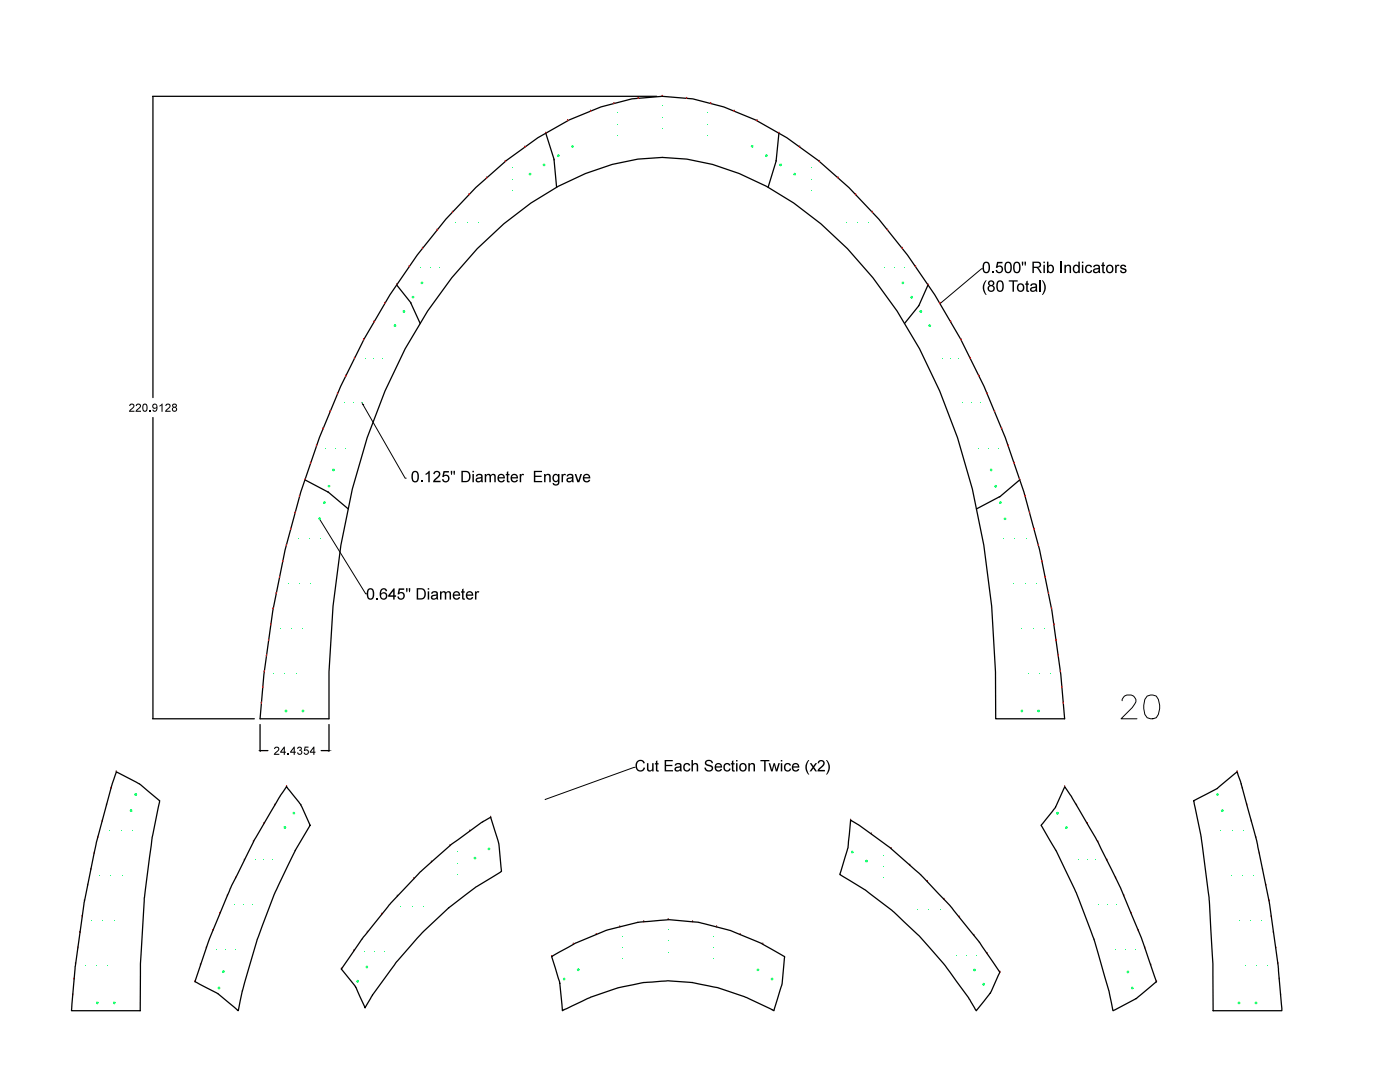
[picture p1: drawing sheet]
<svg xmlns="http://www.w3.org/2000/svg" width="279mm" height="216mm" viewBox="0 0 279 216" stroke-linecap="round" stroke-linejoin="round" font-family="sans-serif">
<path d="M132.2 19.2l-6.1 .5a56.5 56.5 0 0 0-25 12.3 108.4 108.4 0 0 0-23.3 26.8 172.7 172.7 0 0 0-23.4 63.1l-1.7 12.7-.8 8.8h13.8a181 181 0 0 1 4.6-45.8 115.3 115.3 0 0 1 15-35.5 75 75 0 0 1 26.1-24.9 44.1 44.1 0 0 1 20.8-5.8M108.9 26.6l1.7 5.2M110.6 31.9l.5 5.5M79.2 56.9l2.8 3.5M82 60.5l1.9 4.1M60.9 95.8l4.5 2.4M65.5 98.2l4 3.4" fill="none" stroke="#000" stroke-width=".25"/>
<path d="M196.1 53.6h-.2l-8.2 6.9M72.4 80.7l8.5 14.7h.2M63.8 103.7l9.2 14.8h.2M223.9 139.8a1.29 1.29 0 0 1 1-1.1h.9a1.18 1.18 0 0 1 .6 1.8l-.4 .7-2.3 2.2h3.2M228.9 138.9a1.54 1.54 0 0 1 2.3 .7 3.9 3.9 0 0 1-.4 3.6 1.59 1.59 0 0 1-2.3-.7 4 4 0 0 1 .4-3.6zM126.7 153.1l-17.9 6.4" fill="none" stroke="#000" stroke-width=".2"/>
<g fill="none" stroke="#0f0" stroke-width=".2">
<circle cx="57.1" cy="141.9" r=".17"/>
<circle cx="60.5" cy="141.9" r=".17"/>
</g>
<g fill="#000">
<path d="M196.7 55.9h.2l-.3 .5a2.33 2.33 0 0 0 .3 2.4h-.2a2.1 2.1 0 0 1 0-2.9zM198 54.2h.3v.3h-.3zM199 52.3h1.1v.2h-.9l-.1 .6a.75 .75 0 0 1 1 .4 .75 .75 0 0 1-.5 1 .75 .75 0 0 1-.9-.6h.3a.47 .47 0 0 0 .7 .2 .47 .47 0 0 0 .1-.7 .47 .47 0 0 0-.8 .1l-.3-.1zM201.3 55.9h1.8v.3h-.7v2h-.3v-2h-.8zM204.8 56.2l.3-.2v.6h.2v.2h-.2v1l.3 .4a.4 .4 0 0 1-.5 0 .4 .4 0 0 1-.1-.4v-1h-.2v-.2h.2zM207.9 55.9h.2a2.1 2.1 0 0 1 0 2.9h-.2a2.37 2.37 0 0 0 0-2.9zM212.4 52.8h.3v.3a.56 .56 0 0 1 .7-.3 .56 .56 0 0 1 .4 .7v1h-.3v-1a.39 .39 0 0 0-.5-.5 .39 .39 0 0 0-.3 .6v.9h-.3zM216.7 53a.71 .71 0 0 1 1.2 .3h-.2a.48 .48 0 0 0-.7-.2 .48 .48 0 0 0-.2 .8 .43 .43 0 0 0 .5 .4 .43 .43 0 0 0 .4-.4h.3a.77 .77 0 0 1-1.1 .6 .77 .77 0 0 1-.3-1.2zM220 52.4l.3-.1v.5h.2v.3h-.2v.9l.3 .5a.4 .4 0 0 1-.5 0 .4 .4 0 0 1-.1-.5v-.9h-.2v-.3h.2zM222.6 52.8h.2v.3l.2-.3h.3l.1 .1-.1 .2a.34 .34 0 0 0-.4 .1 .34 .34 0 0 0-.1 .4v.9h-.2zM223.7 53a.67 .67 0 0 1 1 .3h-.2a.28 .28 0 0 0-.4-.3 .28 .28 0 0 0-.2 .4h.1a.66 .66 0 0 1 .8 .9 .71 .71 0 0 1-.8 .2 .71 .71 0 0 1-.5-.5l.3-.1a.34 .34 0 0 0 .4 .4 .34 .34 0 0 0 .2-.4 .8 .8 0 0 1-.8-.7zM84 95.9h.3v.3h-.3z"/>
<path d="M84.9 94.5l.7-.6h.2v2.3h-.3v-1.7l-.6 .3zM86.7 94.1a.74 .74 0 0 1 1.1 .2 .74 .74 0 0 1-.4 1.1l-.6 .5h1.1v.3h-1.5l.3-.6a1.47 1.47 0 0 0 .9-1.2l-.4-.2-.3 .1-.1 .3h-.3zM88.5 94h1.1v.3h-.9l-.1 .6a.75 .75 0 0 1 1.1 .4 .75 .75 0 0 1-.6 .9 .75 .75 0 0 1-.9-.6h.3a.47 .47 0 0 0 .7 .2 .47 .47 0 0 0 .1-.7 .47 .47 0 0 0-.8 .1h-.2zM96.7 94.6h.3v.2a.5 .5 0 0 1 .5-.3 .5 .5 0 0 1 .4 .3 .52 .52 0 0 1 .6-.3 .52 .52 0 0 1 .4 .6v1.1h-.3v-1a.33 .33 0 0 0-.2-.4 .33 .33 0 0 0-.4 .3v1.1h-.3v-1a.36 .36 0 0 0-.5-.4 .36 .36 0 0 0-.2 .6v.8h-.3zM101.1 94.2l.3-.2v.6h.3v.2h-.3v1l.3 .4a.4 .4 0 0 1-.4 0 .4 .4 0 0 1-.2-.4v-1h-.2v-.2h.2zM103.7 94.6h.3v.2l.1-.2h.4h.1l-.1 .3a.34 .34 0 0 0-.4 0 .34 .34 0 0 0-.1 .4v.9h-.3zM106.5 93.9h1.7v.3h-1.4v.7h1.3v.3h-1.3v.8h1.4v.2h-1.7zM108.6 94.6h.3v.2a.56 .56 0 0 1 .7-.2 .56 .56 0 0 1 .3 .6v1h-.3v-1a.39 .39 0 0 0-.4-.4 .39 .39 0 0 0-.3 .5v.9h-.3zM112.1 94.6h.2v.2l.2-.2h.3h.1v.3a.34 .34 0 0 0-.5 0 .34 .34 0 0 0 0 .4v.9h-.3zM114.7 94.6h.3l.4 1.3 .4-1.3h.3l-.5 1.6h-.4zM75.1 119.3h.3v.3h-.3zM79.6 117.4h1.1v.3h-.9l-.1 .6a.75 .75 0 0 1 1 .4 .75 .75 0 0 1-.5 1 .75 .75 0 0 1-.9-.7h.3a.47 .47 0 0 0 .7 .3 .47 .47 0 0 0 .1-.8 .47 .47 0 0 0-.8 .1h-.3z"/>
<path d="M87.8 118h.3v.2a.5 .5 0 0 1 .5-.3 .5 .5 0 0 1 .4 .3 .52 .52 0 0 1 .6-.3 .52 .52 0 0 1 .4 .6v1.1h-.3v-1a.33 .33 0 0 0-.2-.4 .33 .33 0 0 0-.4 .3v1.1h-.3v-1a.36 .36 0 0 0-.5-.4 .36 .36 0 0 0-.2 .6v.8h-.3zM92.2 117.6l.3-.2v.6h.3v.2h-.3v1l.3 .5a.4 .4 0 0 1-.5-.1 .4 .4 0 0 1-.1-.4v-1h-.2v-.2h.2zM94.8 118h.2v.2l.2-.2h.3h.2l-.1 .3a.34 .34 0 0 0-.5 0 .34 .34 0 0 0 0 .4v.9h-.3zM127.2 151.9a.92 .92 0 0 1 1.5 .4h-.3a.68 .68 0 0 0-.9-.4 .68 .68 0 0 0-.4 .9 .69 .69 0 0 0 .5 .9 .69 .69 0 0 0 .8-.6l.3 .1a1.01 1.01 0 0 1-1.3 .7 1.01 1.01 0 0 1-.6-1.4zM129.1 152.3h.3v.9a.4 .4 0 0 0 .4 .5 .4 .4 0 0 0 .4-.5v-.9h.2v1.6h-.2v-.2a.56 .56 0 0 1-.7 .2 .56 .56 0 0 1-.4-.6zM130.9 151.9l.3-.2v.6h.2v.2h-.2v1l.3 .4a.4 .4 0 0 1-.5 0 .4 .4 0 0 1-.1-.4v-1h-.2v-.2h.2zM132.6 151.6h1.7v.3h-1.4v.7h1.3v.3h-1.3v.8h1.4v.2h-1.7zM136.5 152.5a.71 .71 0 0 1 1.3 .2l-.3 .1a.48 .48 0 0 0-.7-.2 .48 .48 0 0 0-.2 .7 .43 .43 0 0 0 .5 .4 .43 .43 0 0 0 .4-.4l.3 .1a.78 .78 0 0 1-1.1 .5 .78 .78 0 0 1-.3-1.1zM138 151.6h.3v.9a.57 .57 0 0 1 .7-.2 .57 .57 0 0 1 .3 .6v1h-.3v-1a.39 .39 0 0 0-.4-.4 .39 .39 0 0 0-.3 .5v.9h-.3zM140.9 151.8a.87 .87 0 0 1 1.4 .5h-.3a.49 .49 0 0 0-.6-.5 .49 .49 0 0 0-.4 .6l.1 .1a1.04 1.04 0 0 1 1.2 1 .91 .91 0 0 1-1 .5 .91 .91 0 0 1-.7-.8h.3a.56 .56 0 0 0 .5 .5 .56 .56 0 0 0 .6-.6l-.2-.1a.96 .96 0 0 1-1.1-.9zM144.6 152.5a.71 .71 0 0 1 1.2 .2l-.3 .1a.48 .48 0 0 0-.7-.2 .48 .48 0 0 0-.1 .7 .43 .43 0 0 0 .4 .4 .43 .43 0 0 0 .4-.4l.3 .1a.78 .78 0 0 1-1 .5 .78 .78 0 0 1-.4-1.1zM146.1 151.9l.3-.2v.6h.2v.2h-.2v1l.2 .4a.4 .4 0 0 1-.4 0 .4 .4 0 0 1-.1-.4v-1h-.2v-.2h.2z"/>
<path d="M149.3 152.3h.3v.2a.56 .56 0 0 1 .7-.2 .56 .56 0 0 1 .4 .6v1h-.3v-1a.39 .39 0 0 0-.5-.4 .39 .39 0 0 0-.3 .5v.9h-.3zM151.8 151.6h1.7v.3h-.7v2h-.3v-2h-.7zM153.4 152.3h.3l.4 1.3 .3-1.3h.2l.4 1.2 .3-1.2h.3l-.5 1.6h-.3l-.3-1.2-.3 1.2h-.3zM156.6 152.5a.71 .71 0 0 1 1.3 .2l-.3 .1a.48 .48 0 0 0-.7-.2 .48 .48 0 0 0-.1 .7 .43 .43 0 0 0 .4 .4 .43 .43 0 0 0 .4-.4l.3 .1a.78 .78 0 0 1-1 .5 .78 .78 0 0 1-.4-1.1zM161.3 151.6h.2l-.3 .5a2.33 2.33 0 0 0 .3 2.5h-.2a2.11 2.11 0 0 1 0-3zM161.6 152.3h.3l.4 .5 .4-.5h.4l-.6 .8 .6 .8h-.4l-.4-.6-.4 .6h-.3l.5-.8zM163.4 151.8a.74 .74 0 0 1 1.1 .2 .74 .74 0 0 1-.4 1.1l-.6 .5h1.1v.3h-1.5l.3-.6a1.47 1.47 0 0 0 .9-1.2l-.4-.2-.3 .1-.1 .3h-.3zM164.8 151.6h.2a2.11 2.11 0 0 1 0 3h-.2a2.37 2.37 0 0 0 0-3z"/>
<path d="M196.3 52.4a.75 .75 0 0 1 .9-.1 .75 .75 0 0 1 .4 .9 .95 .95 0 0 1-1 1.3 1.56 1.56 0 0 1-.3-2.1zM196.5 52.6a1.21 1.21 0 0 0 .3 1.7 1.16 1.16 0 0 0 .2-1.8z"/>
<path d="M197.3 56.1a.59 .59 0 0 1 1 0 .59 .59 0 0 1-.2 .9 .67 .67 0 0 1 .2 1 .67 .67 0 0 1-1 0 .67 .67 0 0 1 .2-1l-.3-.3zM197.5 56.5a.35 .35 0 0 0 .7 0 .35 .35 0 0 0-.7 0zM197.4 57.6a.45 .45 0 0 0 .9 0 .45 .45 0 0 0-.9 0z"/>
<path d="M199.1 56.2a.75 .75 0 0 1 .9-.2 .75 .75 0 0 1 .3 .9 .95 .95 0 0 1-.9 1.3 1.56 1.56 0 0 1-.3-2zM199.3 56.3a1.21 1.21 0 0 0 .3 1.7 1.16 1.16 0 0 0 .2-1.8z"/>
<path d="M200.7 52.4a.75 .75 0 0 1 .9-.1 .75 .75 0 0 1 .3 .9 .95 .95 0 0 1-.9 1.3 1.56 1.56 0 0 1-.3-2.1zM200.9 52.6a1.21 1.21 0 0 0 .3 1.7 1.16 1.16 0 0 0 .2-1.8z"/>
<path d="M202.4 52.4a.75 .75 0 0 1 .9-.1 .75 .75 0 0 1 .4 .9 .95 .95 0 0 1-1 1.3 1.56 1.56 0 0 1-.3-2.1zM202.6 52.6a1.21 1.21 0 0 0 .3 1.7 1.16 1.16 0 0 0 .2-1.8z"/>
<path d="M203.2 56.7a.81 .81 0 0 1 1.2 .7 .81 .81 0 0 1-1.3 .6l-.2-.6zM203.4 56.9a.54 .54 0 0 0-.1 .8 .54 .54 0 0 0 .8 0 .55 .55 0 0 0 0-.7 .55 .55 0 0 0-.7-.1z"/>
<path d="M203.9 52.2h.3v.8h-.2zM204.5 52.2h.3l-.1 .8h-.2z"/>
<path d="M206 52.2h1a.62 .62 0 0 1 .8 .5 .62 .62 0 0 1-.6 .7l.7 1.1h-.3l-.3-.5a.76 .76 0 0 0-1-.5v1h-.3zM206.3 52.5v.7h.7a.4 .4 0 0 0 .5-.3 .4 .4 0 0 0-.5-.4z"/>
<path d="M205.7 56.7a.74 .74 0 0 1 1-.1 .74 .74 0 0 1 .3 .9l.1 .7h-.3l-.1-.2a.56 .56 0 0 1-.8 .2 .56 .56 0 0 1-.2-.8l1-.2a.4 .4 0 0 0-.4-.5 .4 .4 0 0 0-.4 .4l-.3-.1zM205.9 57.6a.42 .42 0 0 0 .5 .4 .42 .42 0 0 0 .3-.6z"/>
<path d="M208.2 52.2h.3v.3h-.3zM208.2 52.8h.3v1.7h-.3z"/>
<path d="M208.9 52.2h.3v.8a.7 .7 0 0 1 1 0 .7 .7 0 0 1 .1 .9 .6 .6 0 0 1-.4 .6 .6 .6 0 0 1-.7-.2v.2h-.3zM209.4 53.2a.61 .61 0 0 0-.2 .7 .61 .61 0 0 0 .6 .3 .62 .62 0 0 0 .3-.7 .62 .62 0 0 0-.6-.4z"/>
<path d="M214.3 53l.5-.2 .4 .2v-.8h.3v2.3h-.3v-.2a.74 .74 0 0 1-1-.1 .74 .74 0 0 1 0-1zM214.5 53.2a.55 .55 0 0 0-.1 .7 .55 .55 0 0 0 .7 .2 .55 .55 0 0 0 .1-.7 .55 .55 0 0 0-.7-.2z"/>
<path d="M215.9 52.2h.3v.3h-.3zM215.9 52.8h.3v1.7h-.3z"/>
<path d="M218.3 53a.74 .74 0 0 1 .9-.1 .74 .74 0 0 1 .3 .9l.1 .7h-.3l-.1-.2a.56 .56 0 0 1-.8 .2 .56 .56 0 0 1-.1-.8l.9-.3a.4 .4 0 0 0-.3-.4 .4 .4 0 0 0-.5 .3h-.2zM218.5 53.9h-.1a.42 .42 0 0 0 .6 .4 .42 .42 0 0 0 .2-.6z"/>
<path d="M221 53a.81 .81 0 0 1 1.2 .7 .81 .81 0 0 1-1.3 .6l-.2-.6zM221.1 53.2a.54 .54 0 0 0 0 .8 .54 .54 0 0 0 .8 0 .55 .55 0 0 0-.1-.7 .55 .55 0 0 0-.7-.1z"/>
<path d="M82.3 94.2a.75 .75 0 0 1 .9-.1 .75 .75 0 0 1 .4 .8 .95 .95 0 0 1-.9 1.3 1.56 1.56 0 0 1-.4-2zM82.5 94.4a1.21 1.21 0 0 0 .4 1.6 1.16 1.16 0 0 0 .1-1.8z"/>
<path d="M90 93.9h.3l-.1 .8h-.2zM90.5 93.9h.3l-.1 .8h-.1z"/>
<path d="M92.1 93.9h.7a1.14 1.14 0 0 1 1.1 1.2 1.14 1.14 0 0 1-1 1.1h-.8zM92.4 94.2v1.8h.4a.89 .89 0 0 0 .8-.9 .89 .89 0 0 0-.8-.9z"/>
<path d="M94.3 93.9h.3v.3h-.3zM94.3 94.6h.3v1.6h-.3z"/>
<path d="M95.1 94.8a.74 .74 0 0 1 .9-.2 .74 .74 0 0 1 .3 .9l.1 .7h-.3l-.1-.2a.56 .56 0 0 1-.8 .2 .56 .56 0 0 1-.1-.8l.9-.2a.4 .4 0 0 0-.3-.4 .4 .4 0 0 0-.5 .3l-.3-.1zM95.3 95.6l-.1 .1a.42 .42 0 0 0 .6 .3 .42 .42 0 0 0 .2-.6z"/>
<path d="M99.5 94.8a.76 .76 0 0 1 .9-.2 .76 .76 0 0 1 .4 .9h-1.2a.48 .48 0 0 0 .3 .5 .48 .48 0 0 0 .6-.3l.3 .1a.81 .81 0 0 1-1.2 .3 .81 .81 0 0 1-.2-1.2zM99.7 94.9l-.1 .3h.9l-.3-.4z"/>
<path d="M102.1 94.8a.76 .76 0 0 1 .9-.2 .76 .76 0 0 1 .4 .9h-1.2a.48 .48 0 0 0 .3 .5 .48 .48 0 0 0 .6-.3l.3 .1a.81 .81 0 0 1-1.2 .3 .81 .81 0 0 1-.2-1.2zM102.3 94.9l-.1 .3h.9l-.3-.4z"/>
<path d="M110.4 94.8l.3-.2h.4l.3 .2v-.2h.3v1.4a.71 .71 0 0 1-.6 .9 .71 .71 0 0 1-.8-.6l.3 .1a.44 .44 0 0 0 .6 .2 .44 .44 0 0 0 .2-.6 .75 .75 0 0 1-1-.1 .75 .75 0 0 1-.1-.9zM110.7 94.9a.54 .54 0 0 0-.2 .8 .54 .54 0 0 0 .7 .1 .54 .54 0 0 0 .2-.7 .54 .54 0 0 0-.7-.2z"/>
<path d="M113.2 94.8a.74 .74 0 0 1 .9-.2 .74 .74 0 0 1 .3 .9l.1 .7h-.3l-.1-.2a.56 .56 0 0 1-.8 .2 .56 .56 0 0 1-.1-.8l.9-.2a.4 .4 0 0 0-.3-.4 .4 .4 0 0 0-.4 .3l-.3-.1zM113.4 95.6v.1a.42 .42 0 0 0 .5 .3 .42 .42 0 0 0 .2-.6z"/>
<path d="M116.5 94.8a.76 .76 0 0 1 .9-.2 .76 .76 0 0 1 .4 .9h-1.2a.48 .48 0 0 0 .3 .5 .48 .48 0 0 0 .6-.3l.3 .1a.81 .81 0 0 1-1.2 .3 .81 .81 0 0 1-.2-1.2zM116.7 94.9l-.1 .3h.9l-.2-.4z"/>
<path d="M73.4 117.6a.75 .75 0 0 1 .9-.1 .75 .75 0 0 1 .4 .8 .95 .95 0 0 1-1 1.4 1.56 1.56 0 0 1-.3-2.1zM73.6 117.8a1.21 1.21 0 0 0 .3 1.6 1.16 1.16 0 0 0 .2-1.7z"/>
<path d="M76 117.6a.7 .7 0 0 1 .7-.2 .7 .7 0 0 1 .6 .5l-.3 .1a.47 .47 0 0 0-.6-.4 .47 .47 0 0 0-.3 .7v.2a.75 .75 0 0 1 1 0 .75 .75 0 0 1 0 1.1 .75 .75 0 0 1-1.1-.2l-.2-.8zM76.1 118.9a.5 .5 0 0 0 1 0 .5 .5 0 0 0-1 0z"/>
<path d="M78.5 117.4h.3v1.4h.2v.3h-.2v.5h-.3v-.5h-1v-.3zM78.5 118l-.7 .8h.7z"/>
<path d="M81 117.4h.3v.8h-.2zM81.6 117.4h.3l-.1 .8h-.1z"/>
<path d="M83.2 117.4h.7a1.14 1.14 0 0 1 1.1 1.1 1.14 1.14 0 0 1-1 1.1h-.8zM83.5 117.6v1.8h.4a.89 .89 0 0 0 .8-.9 .89 .89 0 0 0-.8-.9z"/>
<path d="M85.4 117.4h.3v.3h-.3zM85.4 118h.3v1.6h-.3z"/>
<path d="M86.1 118.2a.74 .74 0 0 1 1-.2 .74 .74 0 0 1 .3 .9l.1 .7h-.3l-.1-.2a.56 .56 0 0 1-.8 .3 .56 .56 0 0 1-.1-.9l.9-.2a.4 .4 0 0 0-.4-.4 .4 .4 0 0 0-.4 .3h-.3zM86.4 119l-.1 .1a.42 .42 0 0 0 .5 .3 .42 .42 0 0 0 .3-.6z"/>
<path d="M90.6 118.2a.76 .76 0 0 1 .9-.2 .76 .76 0 0 1 .3 .9h-1.2a.48 .48 0 0 0 .4 .5 .48 .48 0 0 0 .5-.3l.3 .1a.81 .81 0 0 1-1.1 .4 .81 .81 0 0 1-.3-1.2zM90.8 118.3l-.2 .3h.9l-.2-.4z"/>
<path d="M93.2 118.2a.76 .76 0 0 1 .9-.2 .76 .76 0 0 1 .4 .9h-1.2a.48 .48 0 0 0 .3 .5 .48 .48 0 0 0 .6-.3l.2 .1a.81 .81 0 0 1-1.1 .4 .81 .81 0 0 1-.2-1.2zM93.4 118.3l-.1 .3h.9l-.3-.4z"/>
<path d="M134.8 152.5a.74 .74 0 0 1 .9-.2 .74 .74 0 0 1 .3 .9l.1 .7h-.3l-.1-.2a.56 .56 0 0 1-.8 .2 .56 .56 0 0 1-.1-.8l.9-.2a.4 .4 0 0 0-.3-.4 .4 .4 0 0 0-.5 .3l-.3-.1zM135 153.3l-.1 .1a.42 .42 0 0 0 .6 .3 .42 .42 0 0 0 .2-.6z"/>
<path d="M142.8 152.5a.76 .76 0 0 1 .9-.2 .76 .76 0 0 1 .4 .9h-1.2a.48 .48 0 0 0 .4 .5 .48 .48 0 0 0 .5-.3l.3 .1a.81 .81 0 0 1-1.2 .4 .81 .81 0 0 1-.2-1.3zM143.1 152.6l-.2 .3h.9l-.2-.4z"/>
<path d="M146.9 151.6h.3v.3h-.3zM146.9 152.3h.3v1.6h-.3z"/>
<path d="M147.8 152.4a.81 .81 0 0 1 1.2 .7 .81 .81 0 0 1-1.3 .6l-.2-.6zM147.9 152.6a.54 .54 0 0 0 0 .8 .54 .54 0 0 0 .8 0 .55 .55 0 0 0-.1-.7 .55 .55 0 0 0-.7-.1z"/>
<path d="M155.8 151.6h.3v.3h-.3zM155.8 152.3h.3v1.6h-.3z"/>
<path d="M158.2 152.5a.76 .76 0 0 1 .9-.2 .76 .76 0 0 1 .4 .9h-1.2a.48 .48 0 0 0 .4 .5 .48 .48 0 0 0 .5-.3l.3 .1a.81 .81 0 0 1-1.2 .4 .81 .81 0 0 1-.2-1.3zM158.5 152.6l-.2 .3h.9l-.2-.4z"/>
</g>
<path d="M187.6 60.6l.1-.1zM72.4 80.6l.1 .1z" fill="#000" stroke="#000" stroke-width=".2"/>
<path d="M207.5 55.9v2.3M211.8 52.2v2.3" fill="none" stroke="#000" stroke-width=".29"/>
<g fill="none" stroke="#f00" stroke-width=".25">
<path d="M127.3 19.6h.1M132.2 19.2h.1M93.6 38.9h.1M97.1 35.5h.1M100.8 32.2h.1M104.8 29.3h.1M108.9 26.6h.1M113.3 24.1h.1M117.9 22.2h.1M122.5 20.7h.1M79.2 56.9h.1M81.7 53.2h.1"/>
<path d="M84.3 49.5h.1M87.2 45.9h.1M90.3 42.3h.1M67.4 78.6h.1M69 75.1h.1M70.7 71.5h.1M72.6 67.8h.1M74.6 64.2h.1M76.8 60.5h.1M59.8 99.1h.1M60.9 95.8h.1M62 92.4h.1"/>
<path d="M63.2 89h.1M64.5 85.6h.1M65.9 82.1h.1M55.1 118.4h.1M55.8 115.2h.1M56.4 112.1h.1M57.2 108.8h.1M58 105.6h.1M58.9 102.4h.1M52.5 137.2h.1M52.7 134h.1M53.2 130.9h.1"/>
<path d="M53.6 127.8h.1M54 124.7h.1M54.5 121.5h.1M52.2 140.3h.1"/>
</g>
<g fill="none" stroke="#0f0" stroke-width=".2">
<circle cx="105.8" cy="34.8" r=".17"/>
<circle cx="108.6" cy="32.9" r=".17"/>
<circle cx="111.4" cy="31.1" r=".17"/>
<circle cx="114.3" cy="29.2" r=".17"/>
<circle cx="82.4" cy="59.3" r=".17"/>
<circle cx="84.2" cy="56.4" r=".17"/>
<circle cx="78.8" cy="65" r=".17"/>
<circle cx="80.6" cy="62.1" r=".17"/>
<circle cx="65.7" cy="97" r=".17"/>
<circle cx="66.5" cy="93.8" r=".17"/>
<circle cx="63.8" cy="103.5" r=".17"/>
<circle cx="64.7" cy="100.3" r=".17"/>
</g>
<path d="M132.2 19.2l6.1 .5a56.5 56.5 0 0 1 25 12.3 108.4 108.4 0 0 1 23.3 26.8 172.7 172.7 0 0 1 23.3 63.1l1.8 12.7 .8 8.8h-13.8a181 181 0 0 0-4.6-45.8 115.3 115.3 0 0 0-15.1-35.5 75 75 0 0 0-26-24.9 44.1 44.1 0 0 0-20.8-5.8M154.9 32.1l-1.6 5.3M155.4 26.6l-.5 5.4M185.2 56.9l-1.8 4.1M183.3 61.1l-2.8 3.5M199.4 99.1l-4.5 2.5M203.5 95.8l-3.9 3.3" fill="none" stroke="#000" stroke-width=".25"/>
<g fill="none" stroke="#0f0" stroke-width=".2">
<circle cx="203.9" cy="141.9" r=".17"/>
<circle cx="207.3" cy="141.9" r=".17"/>
</g>
<g fill="none" stroke="#f00" stroke-width=".25">
<path d="M137 19.6h.1M141.9 20.7h.1M146.5 22.2h.1M151.1 24.1h.1M155.4 26.6h.1M159.6 29.3h.1M163.5 32.2h.1M167.3 35.5h.1M170.8 38.9h.1M174.1 42.3h.1M177.1 45.9h.1M180 49.5h.1"/>
<path d="M182.7 53.2h.1M185.2 56.9h.1M187.6 60.5h.1M189.7 64.2h.1M191.8 67.8h.1M193.6 71.5h.1M195.4 75.1h.1M197 78.6h.1M198.5 82.1h.1M199.9 85.6h.1M201.2 89h.1M202.4 92.4h.1"/>
<path d="M203.5 95.8h.1M204.6 99.1h.1M205.5 102.4h.1M206.4 105.6h.1M207.2 108.8h.1M207.9 112.1h.1M208.6 115.2h.1M209.3 118.4h.1M209.9 121.5h.1M210.4 124.7h.1M210.8 127.8h.1M211.2 130.9h.1"/>
<path d="M211.6 134h.1M211.9 137.2h.1M212.2 140.3h.1"/>
</g>
<g fill="none" stroke="#0f0" stroke-width=".2">
<circle cx="150.1" cy="29.2" r=".17"/>
<circle cx="153" cy="31.1" r=".17"/>
<circle cx="155.8" cy="32.9" r=".17"/>
<circle cx="158.6" cy="34.8" r=".17"/>
<circle cx="180.2" cy="56.4" r=".17"/>
<circle cx="181.9" cy="59.3" r=".17"/>
<circle cx="183.8" cy="62.1" r=".17"/>
<circle cx="185.5" cy="65" r=".17"/>
<circle cx="197.8" cy="93.8" r=".17"/>
<circle cx="198.7" cy="97" r=".17"/>
<circle cx="199.6" cy="100.3" r=".17"/>
<circle cx="200.6" cy="103.5" r=".17"/>
<circle cx="19.4" cy="200.1" r=".17"/>
<circle cx="22.8" cy="200.1" r=".17"/>
</g>
<path d="M110.6 31.8v.1M154.9 32v.1M82 60.4v.1M183.4 61l-.1 .1M65.4 98.2h.1M199.6 99.1h-.2" fill="none" stroke="#000" stroke-width=".25"/>
<g fill="none" stroke="#f00" stroke-width=".25">
<path d="M22.1 157.3h.1M23.2 154h.1M16.8 179.7h.1M17.5 176.6h.1M18.1 173.5h.1M18.8 170.3h.1M19.5 167.1h.1M20.4 163.9h.1M21.3 160.6h.1M14.5 198.5h.1M14.8 195.4h.1M15.1 192.3h.1"/>
<path d="M15.5 189.1h.1M16 186.1h.1M16.4 182.9h.1"/>
</g>
<g fill="none" stroke="#0f0" stroke-width=".2">
<circle cx="27.1" cy="158.5" r=".17"/>
<circle cx="26.2" cy="161.8" r=".17"/>
</g>
<path d="M23.2 154l4.6 2.4 4.1 3.4-1.5 7.3-1.6 12.1-.8 13.1v9.4h-13.7l.7-8.8 1.8-12.8 2.5-12.2 3.1-11.5z" fill="none" stroke="#000" stroke-width=".25"/>
<path d="M57.2 157h.1M45.4 178.7h.1M47 175.2h.1M48.8 171.6h.1M50.6 167.9h.1M52.7 164.3h.1M54.8 160.7h.1M38.9 195.9h.1M40 192.5h.1M41.2 189.1h.1M42.5 185.7h.1M43.9 182.2h.1" fill="none" stroke="#f00" stroke-width=".25"/>
<g fill="none" stroke="#0f0" stroke-width=".2">
<circle cx="56.9" cy="165.1" r=".17"/>
<circle cx="58.6" cy="162.3" r=".17"/>
<circle cx="43.7" cy="197.1" r=".17"/>
<circle cx="44.6" cy="193.9" r=".17"/>
</g>
<path d="M57.2 157l2.8 3.5 1.9 4.2-3 5-4.2 8.7-3.4 9.1-3 10.2-.8 4-4-3.5-4.6-2.3 2.9-8.5 4.4-10.7 4.6-9.1 5.1-8.8z" fill="none" stroke="#000" stroke-width=".25"/>
<path d="M79.3 178.8h.1M82.6 175.3h.1M86.1 172h.1M89.8 168.7h.1M93.8 165.8h.1M97.9 163.1h.1M68.1 193.4h.1M70.7 189.7h.1M73.3 186h.1M76.2 182.4h.1" fill="none" stroke="#f00" stroke-width=".25"/>
<g fill="none" stroke="#0f0" stroke-width=".2">
<circle cx="94.8" cy="171.2" r=".17"/>
<circle cx="97.6" cy="169.4" r=".17"/>
<circle cx="71.4" cy="195.8" r=".17"/>
<circle cx="73.2" cy="193" r=".17"/>
</g>
<path d="M83.9 173.9l6.2-5.5 6.2-4.4 1.6-.9 1.7 5.3 .5 5.5-5.1 3.1-5.7 4.4a79.3 79.3 0 0 0-10.1 10.5l-4.9 6.7-1.4 2.5-1.9-4.3-2.9-3.4 4.1-6 5.5-6.8z" fill="none" stroke="#000" stroke-width=".25"/>
<path d="M110.1 190.9h.1M114.4 188.4h.1M119 186.5h.1M123.7 185h.1M128.5 183.9h.1M133.4 183.5h.1" fill="none" stroke="#f00" stroke-width=".25"/>
<g fill="none" stroke="#0f0" stroke-width=".2">
<circle cx="112.6" cy="195.4" r=".17"/>
<circle cx="115.4" cy="193.5" r=".17"/>
</g>
<path d="M138.2 183.9h.1M143 185h.1M147.7 186.5h.1M152.2 188.4h.1" fill="none" stroke="#f00" stroke-width=".25"/>
<g fill="none" stroke="#0f0" stroke-width=".2">
<circle cx="151.3" cy="193.5" r=".17"/>
<circle cx="154.1" cy="195.4" r=".17"/>
</g>
<path d="M110.1 190.8l4.8-2.6 6.1-2.6 6.3-1.6 6.3-.5 5.8 .5 6.3 1.6 6.2 2.6 4.7 2.7v.1l-.5 5.3-1.7 5.4-5.4-2.6-5.7-2-5.1-1.1-4.8-.3-5 .3-5.1 1.1-5.4 1.8-5.6 2.8-.6-5.6z" fill="none" stroke="#000" stroke-width=".25"/>
<path d="M169.8 163.7h.1M173.9 166.4h.1M177.8 169.3h.1M181.6 172.6h.1M185.1 175.9h.1M188.4 179.5h.1M191.5 183h.1M194.4 186.6h.1M197 190.3h.1M199.6 194h.1" fill="none" stroke="#f00" stroke-width=".25"/>
<g fill="none" stroke="#0f0" stroke-width=".2">
<circle cx="170.1" cy="170" r=".17"/>
<circle cx="172.9" cy="171.8" r=".17"/>
<circle cx="194.5" cy="193.5" r=".17"/>
<circle cx="196.3" cy="196.4" r=".17"/>
</g>
<path d="M169.8 163.7l1.6 .9 6.1 4.5 6.3 5.4 6.2 6.7 5.5 6.8 4.1 6-1.9 4.2-2.9 3.5-1.5-2.6-4.8-6.6a81.1 81.1 0 0 0-10.1-10.6l-5.6-4.3-5.2-3.1 1.6-5.3z" fill="none" stroke="#000" stroke-width=".25"/>
<path d="M212.5 157h.1M214.8 160.7h.1M217 164.3h.1M219.1 167.9h.1M220.9 171.6h.1M222.6 175.2h.1M224.3 178.7h.1M225.8 182.2h.1M227.2 185.7h.1M228.5 189.1h.1M229.7 192.5h.1M230.8 195.9h.1" fill="none" stroke="#f00" stroke-width=".25"/>
<g fill="none" stroke="#0f0" stroke-width=".2">
<circle cx="211" cy="162.3" r=".17"/>
<circle cx="212.8" cy="165.1" r=".17"/>
<circle cx="225.1" cy="193.9" r=".17"/>
<circle cx="226" cy="197.1" r=".17"/>
<circle cx="247.3" cy="200.1" r=".17"/>
<circle cx="250.7" cy="200.1" r=".17"/>
</g>
<path d="M212.5 157l1.3 1.9 5.3 9 4.8 10a157.8 157.8 0 0 1 6.9 17.9l-.1 .2-3.9 3.2-4.7 2.5-.8-4-2.9-10.2-3.6-9.4-4-8.4-3-5 2.9-3.6z" fill="none" stroke="#000" stroke-width=".25"/>
<g fill="none" stroke="#f00" stroke-width=".25">
<path d="M246.9 154h.1M247.9 157.3h.1M248.8 160.6h.1M249.7 163.9h.1M250.6 167.1h.1M251.3 170.3h.1M252 173.5h.1M252.6 176.6h.1M253.2 179.7h.1M253.7 182.9h.1M254.1 186.1h.1M254.6 189.1h.1"/>
<path d="M255 192.3h.1M255.3 195.4h.1M255.6 198.5h.1"/>
</g>
<g fill="none" stroke="#0f0" stroke-width=".2">
<circle cx="243" cy="158.5" r=".17"/>
<circle cx="243.9" cy="161.8" r=".17"/>
</g>
<path d="M30.4 19.2h100.7M30.5 19.3v60M30.5 83.3v60M30.4 143.4h20.4M51.9 144.6v5.3M52 149.8h1.5M64.1 149.8h1.4M65.7 144.6v5.3M238.2 159.8l4.7-2.4 4-3.4 .8 2.4 3.2 11.6 2.4 12 1.8 12.8 .7 8.9h-13.7v-9.4l-.8-13.2-1.6-12.1z" fill="none" stroke="#000" stroke-width=".25"/>
<path d="M65.5 149.8h.2z" fill="#000" stroke="#000" stroke-width=".2"/>
<g fill="#000">
<path d="M25.9 80.6a.57 .57 0 0 1 .9 .3 .57 .57 0 0 1-.4 .8l-.4 .3h.8v.2h-1.1l.3-.5a.61 .61 0 0 0 .4-.9h-.3l-.1 .2h-.2zM27.2 80.6a.57 .57 0 0 1 .9 .3 .57 .57 0 0 1-.4 .8l-.4 .3h.8v.2h-1.1l.3-.5a.61 .61 0 0 0 .4-.9h-.3l-.1 .2h-.2zM29.8 82h.2v.2h-.2zM31.8 80.9l.6-.4v1.7h-.2v-1.3l-.4 .2zM33.2 80.6a.57 .57 0 0 1 .8 .3 .57 .57 0 0 1-.4 .8l-.4 .3h.8v.2h-1.1l.3-.5a.61 .61 0 0 0 .4-.9h-.3l-.1 .2h-.2zM54.9 149.1a.57 .57 0 0 1 .8 .2 .57 .57 0 0 1-.4 .8l-.3 .3h.7v.2h-1l.2-.5a.61 .61 0 0 0 .5-.9l-.4 .1-.1 .2-.2-.1zM57.4 150.4h.2v.2h-.2zM59.5 149.1a.42 .42 0 0 1 .6-.1 .42 .42 0 0 1-.1 .7 .51 .51 0 0 1 .1 .9 .51 .51 0 0 1-.8-.4l.2-.1a.32 .32 0 0 0 .4 .3 .32 .32 0 0 0 .2-.4 .32 .32 0 0 0-.4-.2v-.2a.26 .26 0 0 0 .3-.2 .26 .26 0 0 0-.2-.3 .26 .26 0 0 0-.3 .2l-.2 .1zM60.8 149h.8v.2h-.6l-.1 .4a.52 .52 0 0 1 .7 .4 .52 .52 0 0 1-.4 .6 .52 .52 0 0 1-.6-.4h.2a.33 .33 0 0 0 .5 .1 .33 .33 0 0 0 .1-.5 .33 .33 0 0 0-.6 .1l-.2-.1z"/>
<path d="M28.6 80.6a.58 .58 0 0 1 .7 .1 .58 .58 0 0 1 .1 .6 .58 .58 0 0 1-.5 .9 .58 .58 0 0 1-.5-.9zM28.7 80.8a.81 .81 0 0 0 .2 1.2 .75 .75 0 0 0 0-1.3z"/>
<path d="M30.5 80.7a.63 .63 0 0 1 .8 0 .63 .63 0 0 1 .1 .8 .52 .52 0 0 1-.3 .6 .52 .52 0 0 1-.7-.4h.2a.35 .35 0 0 0 .5 .2 .35 .35 0 0 0 .1-.5 .5 .5 0 0 1-.7 0 .5 .5 0 0 1 0-.7zM30.6 81.1a.32 .32 0 0 0 .6 0 .32 .32 0 0 0-.6 0z"/>
<path d="M34.5 80.6a.44 .44 0 0 1 .7 0 .44 .44 0 0 1-.1 .7 .49 .49 0 0 1 .1 .7 .49 .49 0 0 1-.7 0 .49 .49 0 0 1 .1-.7l-.2-.3zM34.6 80.9a.26 .26 0 0 0 .5 0 .26 .26 0 0 0-.5 0zM34.5 81.6a.31 .31 0 0 0 .6 0 .31 .31 0 0 0-.6 0z"/>
<path d="M56.7 149h.1v1h.3v.2h-.3v.4h-.2v-.4h-.7v-.2zM56.6 149.4l-.4 .6h.4z"/>
<path d="M58.7 149h.1v1h.2v.2h-.2v.4h-.2v-.4h-.7v-.2zM58.6 149.4l-.4 .6h.4z"/>
<path d="M62.6 149h.1v1h.3v.2h-.3v.4h-.2v-.4h-.7v-.2zM62.5 149.4l-.4 .6h.4z"/>
</g>
</svg>
